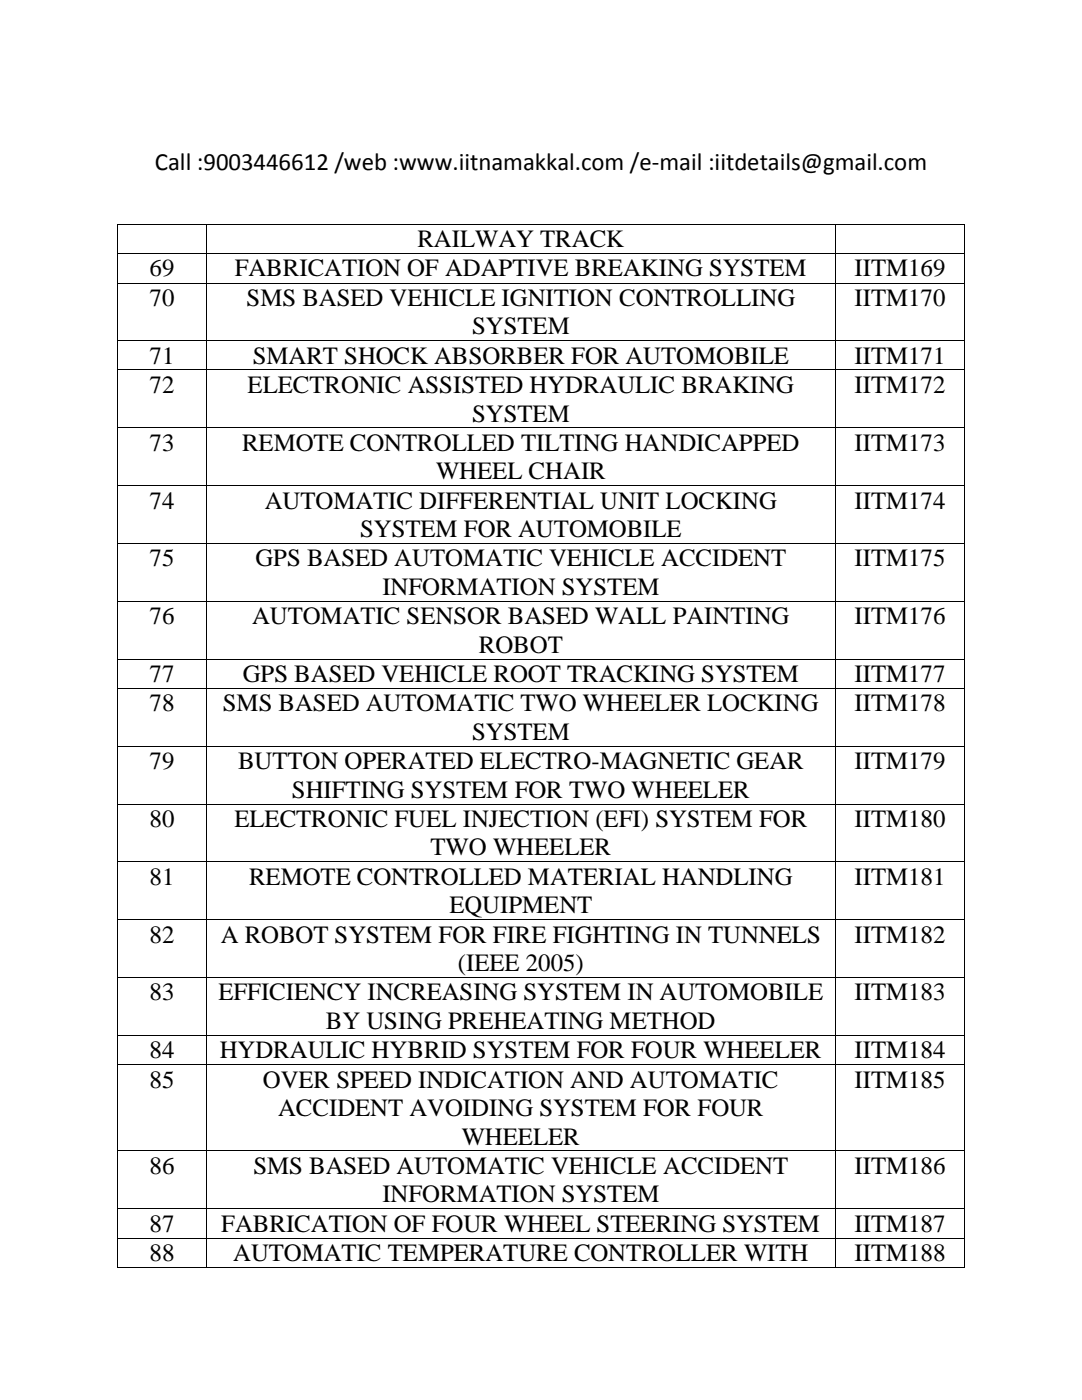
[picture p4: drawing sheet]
<svg xmlns="http://www.w3.org/2000/svg" width="216mm" height="279mm" viewBox="0 0 216 279" stroke-linecap="round" stroke-linejoin="round" font-family="sans-serif">
<defs><g id="words">
<g font-size="5">
<text x="30.9" y="33.9">Call :9003446612 /web :www.iitnamakkal.com /e-mail :iitdetails@gmail.com</text>
<text x="83.3" y="49.3">RAILWAY TRACK</text>
<text x="29.9" y="55.2">69</text>
<text x="46.8" y="55.2">FABRICATION OF ADAPTIVE BREAKING SYSTEM</text>
<text x="170.5" y="55.2">IITM169</text>
<text x="29.9" y="61.1">70</text>
<text x="49.2" y="61.1">SMS BASED VEHICLE IGNITION CONTROLLING</text>
<text x="170.5" y="61.1">IITM170</text>
<text x="94.2" y="66.7">SYSTEM</text>
<text x="29.9" y="72.6">71</text>
<text x="50.4" y="72.6">SMART SHOCK ABSORBER FOR AUTOMOBILE</text>
<text x="170.5" y="72.6">IITM171</text>
<text x="29.9" y="78.5">72</text>
<text x="49.4" y="78.5">ELECTRONIC ASSISTED HYDRAULIC BRAKING</text>
<text x="170.5" y="78.5">IITM172</text>
<text x="29.9" y="90">73</text>
<text x="48.3" y="90">REMOTE CONTROLLED TILTING HANDICAPPED</text>
<text x="94.2" y="84.1">SYSTEM</text>
<text x="170.5" y="90">IITM173</text>
<text x="87" y="95.6">WHEEL CHAIR</text>
<text x="29.9" y="101.5">74</text>
<text x="52.8" y="101.5">AUTOMATIC DIFFERENTIAL UNIT LOCKING</text>
<text x="170.5" y="101.5">IITM174</text>
<text x="71.9" y="107.2">SYSTEM FOR AUTOMOBILE</text>
<text x="29.9" y="113">75</text>
<text x="51" y="113">GPS BASED AUTOMATIC VEHICLE ACCIDENT</text>
<text x="170.5" y="113">IITM175</text>
<text x="76.3" y="118.7">INFORMATION SYSTEM</text>
<text x="29.9" y="124.6">76</text>
<text x="50.3" y="124.6">AUTOMATIC SENSOR BASED WALL PAINTING</text>
<text x="170.5" y="124.6">IITM176</text>
<text x="95.6" y="130.3">ROBOT</text>
<text x="29.9" y="136.1">77</text>
<text x="48.4" y="136.1">GPS BASED VEHICLE ROOT TRACKING SYSTEM</text>
<text x="170.5" y="136.1">IITM177</text>
<text x="29.9" y="142">78</text>
<text x="44.5" y="142">SMS BASED AUTOMATIC TWO WHEELER LOCKING</text>
<text x="170.5" y="142">IITM178</text>
<text x="94.2" y="147.6">SYSTEM</text>
<text x="29.9" y="153.5">79</text>
<text x="47.5" y="153.5">BUTTON OPERATED ELECTRO-MAGNETIC GEAR</text>
<text x="170.5" y="153.5">IITM179</text>
<text x="58.3" y="159.2">SHIFTING SYSTEM FOR TWO WHEELER</text>
<text x="29.9" y="165">80</text>
<text x="46.8" y="165">ELECTRONIC FUEL INJECTION (EFI) SYSTEM FOR</text>
<text x="170.5" y="165">IITM180</text>
<text x="85.9" y="170.7">TWO WHEELER</text>
<text x="29.9" y="176.6">81</text>
<text x="49.7" y="176.6">REMOTE CONTROLLED MATERIAL HANDLING</text>
<text x="170.5" y="176.6">IITM181</text>
<text x="89.7" y="182.3">EQUIPMENT</text>
<text x="29.9" y="188.1">82</text>
<text x="44" y="188.1">A ROBOT SYSTEM FOR FIRE FIGHTING IN TUNNELS</text>
<text x="170.5" y="188.1">IITM182</text>
<text x="91.4" y="193.8">(IEEE 2005)</text>
<text x="29.9" y="199.7">83</text>
<text x="43.6" y="199.7">EFFICIENCY INCREASING SYSTEM IN AUTOMOBILE</text>
<text x="170.5" y="199.7">IITM183</text>
<text x="65" y="205.4">BY USING PREHEATING METHOD</text>
<text x="29.9" y="211.2">84</text>
<text x="43.9" y="211.2">HYDRAULIC HYBRID SYSTEM FOR FOUR WHEELER</text>
<text x="170.5" y="211.2">IITM184</text>
<text x="29.9" y="217">85</text>
<text x="52.5" y="217">OVER SPEED INDICATION AND AUTOMATIC</text>
<text x="170.5" y="217">IITM185</text>
<text x="55.5" y="222.8">ACCIDENT AVOIDING SYSTEM FOR FOUR</text>
<text x="92.1" y="228.4">WHEELER</text>
<text x="29.9" y="234.3">86</text>
<text x="50.6" y="234.3">SMS BASED AUTOMATIC VEHICLE ACCIDENT</text>
<text x="76.3" y="239.9">INFORMATION SYSTEM</text>
<text x="170.5" y="234.3">IITM186</text>
<text x="29.9" y="245.8">87</text>
<text x="44.2" y="245.8">FABRICATION OF FOUR WHEEL STEERING SYSTEM</text>
<text x="170.5" y="245.8">IITM187</text>
<text x="29.9" y="251.7">88</text>
<text x="46.5" y="251.7">AUTOMATIC TEMPERATURE CONTROLLER WITH</text>
<text x="170.5" y="251.7">IITM188</text>
</g>
</g></defs>
<g fill="#000">
<path d="M23.4 44.7h.2v.1h-.2z" fill-rule="evenodd"/>
<path d="M23.4 44.7h.2v.1h-.2z" fill-rule="evenodd"/>
<path d="M23.4 50.5h.2v.2h-.2z" fill-rule="evenodd"/>
<path d="M23.4 56.4h.2v.2h-.2z" fill-rule="evenodd"/>
<path d="M41.1 44.7h.2v.1h-.2z" fill-rule="evenodd"/>
<path d="M41.1 50.5h.2v.2h-.2z" fill-rule="evenodd"/>
<path d="M41.1 56.4h.2v.2h-.2z" fill-rule="evenodd"/>
<path d="M166.7 44.7h.1v.1h-.1z" fill-rule="evenodd"/>
<path d="M166.7 50.5h.1v.2h-.1z" fill-rule="evenodd"/>
<path d="M166.7 56.4h.1v.2h-.1z" fill-rule="evenodd"/>
<path d="M192.4 44.7h.1v.1h-.1z" fill-rule="evenodd"/>
<path d="M192.4 44.7h.1v.1h-.1z" fill-rule="evenodd"/>
<path d="M192.4 50.5h.1v.2h-.1z" fill-rule="evenodd"/>
<path d="M192.4 56.4h.1v.2h-.1z" fill-rule="evenodd"/>
<path d="M23.4 67.9h.2v.2h-.2z" fill-rule="evenodd"/>
<path d="M23.4 73.8h.2v.1h-.2z" fill-rule="evenodd"/>
<path d="M41.1 67.9h.2v.2h-.2z" fill-rule="evenodd"/>
<path d="M41.1 73.8h.2v.1h-.2z" fill-rule="evenodd"/>
<path d="M166.7 67.9h.1v.2h-.1z" fill-rule="evenodd"/>
<path d="M166.7 73.8h.1v.1h-.1z" fill-rule="evenodd"/>
<path d="M192.4 67.9h.1v.2h-.1z" fill-rule="evenodd"/>
<path d="M192.4 73.8h.1v.1h-.1z" fill-rule="evenodd"/>
<path d="M23.4 85.3h.2v.2h-.2z" fill-rule="evenodd"/>
<path d="M23.4 96.8h.2v.2h-.2z" fill-rule="evenodd"/>
<path d="M41.1 85.3h.2v.2h-.2z" fill-rule="evenodd"/>
<path d="M41.1 96.8h.2v.2h-.2z" fill-rule="evenodd"/>
<path d="M166.7 85.3h.1v.2h-.1z" fill-rule="evenodd"/>
<path d="M166.7 96.8h.1v.2h-.1z" fill-rule="evenodd"/>
<path d="M192.4 85.3h.1v.2h-.1z" fill-rule="evenodd"/>
<path d="M192.4 96.8h.1v.2h-.1z" fill-rule="evenodd"/>
<path d="M23.4 108.4h.2v.2h-.2z" fill-rule="evenodd"/>
<path d="M41.1 108.4h.2v.2h-.2z" fill-rule="evenodd"/>
<path d="M166.7 108.4h.1v.2h-.1z" fill-rule="evenodd"/>
<path d="M192.4 108.4h.1v.2h-.1z" fill-rule="evenodd"/>
<path d="M23.4 119.9h.2v.2h-.2z" fill-rule="evenodd"/>
<path d="M23.4 131.5h.2v.1h-.2z" fill-rule="evenodd"/>
<path d="M23.4 137.3h.2v.2h-.2z" fill-rule="evenodd"/>
<path d="M41.1 119.9h.2v.2h-.2z" fill-rule="evenodd"/>
<path d="M41.1 131.5h.2v.1h-.2z" fill-rule="evenodd"/>
<path d="M41.1 137.3h.2v.2h-.2z" fill-rule="evenodd"/>
<path d="M166.7 119.9h.1v.2h-.1z" fill-rule="evenodd"/>
<path d="M166.7 131.5h.1v.1h-.1z" fill-rule="evenodd"/>
<path d="M166.7 137.3h.1v.2h-.1z" fill-rule="evenodd"/>
<path d="M192.4 119.9h.1v.2h-.1z" fill-rule="evenodd"/>
<path d="M192.4 131.5h.1v.1h-.1z" fill-rule="evenodd"/>
<path d="M192.4 137.3h.1v.2h-.1z" fill-rule="evenodd"/>
<path d="M23.4 148.9h.2v.1h-.2z" fill-rule="evenodd"/>
<path d="M41.1 148.9h.2v.1h-.2z" fill-rule="evenodd"/>
<path d="M166.7 148.9h.1v.1h-.1z" fill-rule="evenodd"/>
<path d="M192.4 148.9h.1v.1h-.1z" fill-rule="evenodd"/>
<path d="M23.4 160.4h.2v.2h-.2z" fill-rule="evenodd"/>
<path d="M23.4 171.9h.2v.2h-.2z" fill-rule="evenodd"/>
<path d="M41.1 160.4h.2v.2h-.2z" fill-rule="evenodd"/>
<path d="M41.1 171.9h.2v.2h-.2z" fill-rule="evenodd"/>
<path d="M166.7 160.4h.1v.2h-.1z" fill-rule="evenodd"/>
<path d="M166.7 171.9h.1v.2h-.1z" fill-rule="evenodd"/>
<path d="M192.4 160.4h.1v.2h-.1z" fill-rule="evenodd"/>
<path d="M192.4 171.9h.1v.2h-.1z" fill-rule="evenodd"/>
<path d="M23.4 183.5h.2v.1h-.2z" fill-rule="evenodd"/>
<path d="M23.4 195h.2v.1h-.2z" fill-rule="evenodd"/>
<path d="M41.1 183.5h.2v.1h-.2z" fill-rule="evenodd"/>
<path d="M41.1 195h.2v.1h-.2z" fill-rule="evenodd"/>
<path d="M166.7 183.5h.1v.1h-.1z" fill-rule="evenodd"/>
<path d="M166.7 195h.1v.1h-.1z" fill-rule="evenodd"/>
<path d="M192.4 183.5h.1v.1h-.1z" fill-rule="evenodd"/>
<path d="M192.4 195h.1v.1h-.1z" fill-rule="evenodd"/>
<path d="M23.4 206.5h.2v.2h-.2z" fill-rule="evenodd"/>
<path d="M23.4 212.4h.2v.1h-.2z" fill-rule="evenodd"/>
<path d="M41.1 206.5h.2v.2h-.2z" fill-rule="evenodd"/>
<path d="M41.1 212.4h.2v.1h-.2z" fill-rule="evenodd"/>
<path d="M166.7 206.5h.1v.2h-.1z" fill-rule="evenodd"/>
<path d="M166.7 212.4h.1v.1h-.1z" fill-rule="evenodd"/>
<path d="M192.4 206.5h.1v.2h-.1z" fill-rule="evenodd"/>
<path d="M192.4 212.4h.1v.1h-.1z" fill-rule="evenodd"/>
<path d="M23.4 229.6h.2v.2h-.2z" fill-rule="evenodd"/>
<path d="M41.1 229.6h.2v.2h-.2z" fill-rule="evenodd"/>
<path d="M166.7 229.6h.1v.2h-.1z" fill-rule="evenodd"/>
<path d="M192.4 229.6h.1v.2h-.1z" fill-rule="evenodd"/>
<path d="M23.4 241.1h.2v.2h-.2z" fill-rule="evenodd"/>
<path d="M23.4 247h.2v.2h-.2z" fill-rule="evenodd"/>
<path d="M23.4 252.8h.2v.2h-.2z" fill-rule="evenodd"/>
<path d="M23.4 252.8h.2v.2h-.2z" fill-rule="evenodd"/>
<path d="M41.1 241.1h.2v.2h-.2z" fill-rule="evenodd"/>
<path d="M41.1 247h.2v.2h-.2z" fill-rule="evenodd"/>
<path d="M41.1 252.8h.2v.2h-.2z" fill-rule="evenodd"/>
<path d="M166.7 241.1h.1v.2h-.1z" fill-rule="evenodd"/>
<path d="M166.7 247h.1v.2h-.1z" fill-rule="evenodd"/>
<path d="M166.7 252.8h.1v.2h-.1z" fill-rule="evenodd"/>
<path d="M192.4 241.1h.1v.2h-.1z" fill-rule="evenodd"/>
<path d="M192.4 247h.1v.2h-.1z" fill-rule="evenodd"/>
<path d="M192.4 252.8h.1v.2h-.1z" fill-rule="evenodd"/>
<path d="M192.4 252.8h.1v.2h-.1z" fill-rule="evenodd"/>
</g>
<g fill="none" stroke="#000" stroke-width=".2">
<path d="M23.5 44.8v5.7M23.5 50.7v5.7M23.5 56.6v11.3M23.6 44.8h17.5M23.6 50.6h17.5M23.6 56.5h17.5M41.2 44.8v5.7M41.2 50.7v5.7M41.2 56.6v11.3M41.3 44.8h125.4M41.3 50.6h125.4M41.3 56.5h125.4"/>
<path d="M166.7 44.8v5.7M166.7 50.7v5.7M166.7 56.6v11.3M166.8 44.8h25.6M166.8 50.6h25.6M166.8 56.5h25.6M192.4 44.8v5.7M192.4 50.7v5.7M192.4 56.6v11.3M23.5 68.1v5.7M23.5 73.9v11.4M23.6 68h17.5"/>
<path d="M23.6 73.8h17.5M41.2 68.1v5.7M41.2 73.9v11.4M41.3 68h125.4M41.3 73.8h125.4M166.7 68.1v5.7M166.7 73.9v11.4M166.8 68h25.6M166.8 73.8h25.6M192.4 68.1v5.7M192.4 73.9v11.4M23.5 85.5v11.3"/>
<path d="M23.5 97v11.4M23.6 85.4h17.5M23.6 96.9h17.5M41.2 85.5v11.3M41.2 97v11.4M41.3 85.4h125.4M41.3 96.9h125.4M166.7 85.5v11.3M166.7 97v11.4M166.8 85.4h25.6M166.8 96.9h25.6M192.4 85.5v11.3"/>
<path d="M192.4 97v11.4M23.5 108.6v11.3M23.6 108.5h17.5M23.6 120h17.5M41.2 108.6v11.3M41.3 108.5h125.4M41.3 120h125.4M166.7 108.6v11.3M166.8 108.5h25.6M166.8 120h25.6M192.4 108.6v11.3M23.5 120.1v11.4"/>
<path d="M23.5 131.6v5.7M23.5 137.5v11.4M23.6 131.5h17.5M23.6 137.4h17.5M41.2 120.1v11.4M41.2 131.6v5.7M41.2 137.5v11.4M41.3 131.5h125.4M41.3 137.4h125.4M166.7 120.1v11.4M166.7 131.6v5.7M166.7 137.5v11.4"/>
<path d="M166.8 131.5h25.6M166.8 137.4h25.6M192.4 120.1v11.4M192.4 131.6v5.7M192.4 137.5v11.4M23.5 149v11.4M23.6 149h17.5M41.2 149v11.4M41.3 149h125.4M166.7 149v11.4M166.8 149h25.6M192.4 149v11.4"/>
<path d="M23.5 160.6v11.3M23.5 172.1v11.4M23.6 160.5h17.5M23.6 172h17.5M41.2 160.6v11.3M41.2 172.1v11.4M41.3 160.5h125.4M41.3 172h125.4M166.7 160.6v11.3M166.7 172.1v11.4M166.8 160.5h25.6M166.8 172h25.6"/>
<path d="M192.4 160.6v11.3M192.4 172.1v11.4M23.5 183.6v11.4M23.5 195.1v11.4M23.6 183.5h17.5M23.6 195.1h17.5M41.2 183.6v11.4M41.2 195.1v11.4M41.3 183.5h125.4M41.3 195.1h125.4M166.7 183.6v11.4M166.7 195.1v11.4"/>
<path d="M166.8 183.5h25.6M166.8 195.1h25.6M192.4 183.6v11.4M192.4 195.1v11.4M23.5 206.7v5.7M23.5 212.5v17.1M23.6 206.6h17.5M23.6 212.5h17.5M41.2 206.7v5.7M41.2 212.5v17.1M41.3 206.6h125.4M41.3 212.5h125.4"/>
<path d="M166.7 206.7v5.7M166.7 212.5v17.1M166.8 206.6h25.6M166.8 212.5h25.6M192.4 206.7v5.7M192.4 212.5v17.1M23.5 229.8v11.3M23.6 229.7h17.5M41.2 229.8v11.3M41.3 229.7h125.4M166.7 229.8v11.3M166.8 229.7h25.6"/>
<path d="M192.4 229.8v11.3M23.5 241.3v5.7M23.5 247.2v5.6M23.6 241.2h17.5M23.6 247.1h17.5M23.6 252.9h17.5M41.2 241.3v5.7M41.2 247.2v5.6M41.3 241.2h125.4M41.3 247.1h125.4M41.3 252.9h125.4M166.7 241.3v5.7"/>
<path d="M166.7 247.2v5.6M166.8 241.2h25.6M166.8 247.1h25.6M166.8 252.9h25.6M192.4 241.3v5.7M192.4 247.2v5.6"/>
</g>
<use href="#words"/>
</svg>
